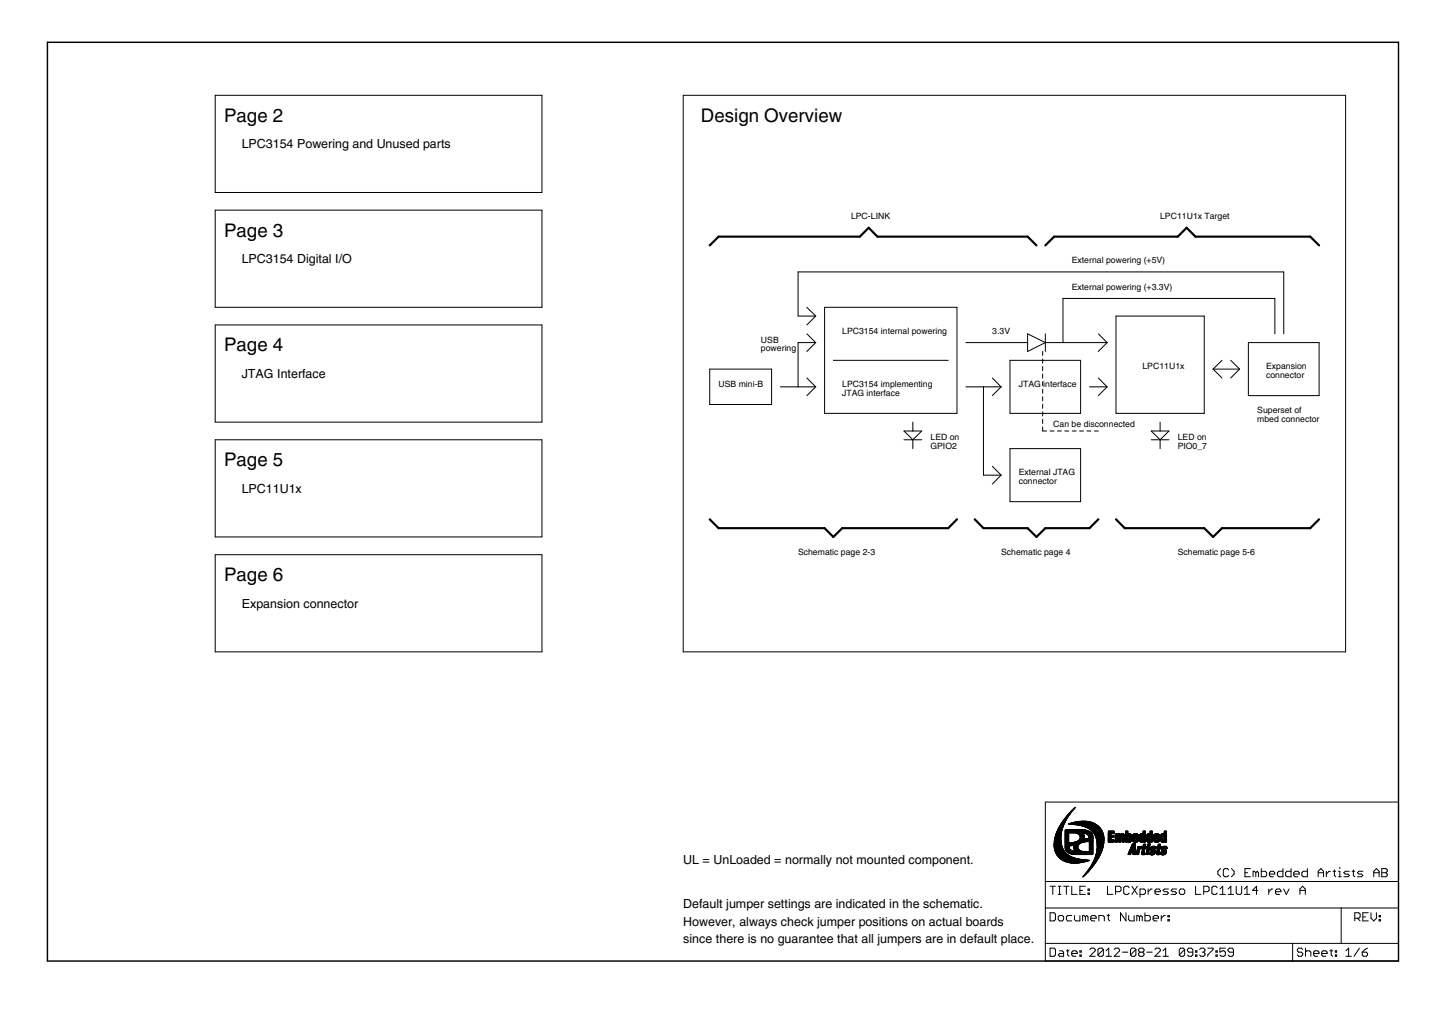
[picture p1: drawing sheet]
<svg xmlns="http://www.w3.org/2000/svg" width="297mm" height="210mm" viewBox="0 0 297 210" stroke-linecap="round" stroke-linejoin="round" font-family="sans-serif">
<defs><g id="words">
<g font-size="4.4">
<text x="46" y="25">Page 2</text>
<text x="143.9" y="25">Design Overview</text>
<text x="46" y="48.6">Page 3</text>
<text x="46" y="72.1">Page 4</text>
<text x="46" y="95.7">Page 5</text>
<text x="46" y="119.2">Page 6</text>
</g>
<g font-size="3">
<text x="49.6" y="30.4">LPC3154 Powering and Unused parts</text>
<text x="49.6" y="54">LPC3154 Digital I/O</text>
<text x="49.6" y="77.6">JTAG Interface</text>
<text x="49.6" y="101.1">LPC11U1x</text>
<text x="49.6" y="124.7">Expansion connector</text>
<text x="140.3" y="177.2">UL = UnLoaded = normally not mounted component.</text>
<text x="140.3" y="189.9">However, always check jumper positions on actual boards</text>
<text x="140.3" y="186.3">Default jumper settings are indicated in the schematic.</text>
<text x="140.3" y="193.6">since there is no guarantee that all jumpers are in default place.</text>
</g>
<g font-size="2.1">
<text x="174.7" y="44.9">LPC-LINK</text>
<text x="238.1" y="44.9">LPC11U1x Target</text>
<text x="220" y="54">External powering (+5V)</text>
<text x="220" y="59.4">External powering (+3.3V)</text>
<text x="156.2" y="70.3">USB</text>
<text x="172.9" y="68.5">LPC3154 internal powering</text>
<text x="203.7" y="68.5">3.3V</text>
<text x="156.2" y="72.1">powering</text>
<text x="234.5" y="75.7">LPC11U1x</text>
<text x="259.9" y="75.7">Expansion</text>
<text x="259.9" y="77.6">connector</text>
<text x="147.5" y="79.4">USB mini-B</text>
<text x="172.9" y="79.4">LPC3154 implementing</text>
<text x="172.9" y="81.2">JTAG interface</text>
<text x="209.1" y="79.4">JTAG interface</text>
<text x="216.2" y="87.5">Can be disconnected</text>
<text x="258.1" y="84.8">Superset of</text>
<text x="258.1" y="86.6">mbed connector</text>
<text x="191" y="90.2">LED on</text>
<text x="191" y="92.1">GPIO2</text>
<text x="241.8" y="90.2">LED on</text>
<text x="241.8" y="92.1">PIO0_7</text>
<text x="209.1" y="97.5">External JTAG</text>
<text x="209.1" y="99.3">connector</text>
<text x="163.8" y="113.8">Schematic page 2-3</text>
<text x="205.5" y="113.8">Schematic page 4</text>
<text x="241.8" y="113.8">Schematic page 5-6</text>
</g>
</g></defs>
<path d="M9.7 8.7v188.5zM9.7 8.7h277.4zM287.1 8.7v188.5zM9.7 197.2h277.4z" fill="#000" stroke="#000" stroke-width=".3"/>
<g fill="#000" stroke="#000" stroke-width=".21">
<path d="M44.2 19.6h67.1zM111.3 19.6v19.9zM140.3 19.6h135.9zM276.2 19.6v114.2zM44.2 19.6v19.9zM44.2 39.5h67.1zM44.2 43.1h67.1zM111.3 43.1v20zM163.8 55.8v9.1zM163.8 55.8h99.7zM44.2 43.1v20zM44.2 66.7h67.1z"/>
<path d="M44.2 63.1h67.1zM111.3 66.7v19.9zM145.7 75.7h12.7zM158.4 75.7v7.3zM160.2 79.4h3.6zM163.8 79.4h3.6zM163.8 70.3v9.1zM163.8 70.3h3.6zM163.8 64.9h3.6zM165.6 77.6l1.8 1.8zM165.6 81.2l1.8-1.8zM165.6 68.5l1.8 1.8z"/>
<path d="M165.6 72.1l1.8-1.8zM165.6 63.1l1.8 1.8zM165.6 66.7l1.8-1.8zM169.3 63.1v21.7zM171.1 73.9h23.5zM169.3 63.1h27.1zM198.3 70.3h12.6zM198.3 79.4h3.6zM201.9 79.4h3.6zM201.9 79.4v18.1zM203.7 77.6l1.8 1.8zM205.5 79.4l-1.8 1.8z"/>
<path d="M207.3 73.9h14.5zM210.9 68.5l3.7 1.8zM210.9 70.3v1.8zM210.9 68.5v1.8zM210.9 72.1l3.7-1.8zM214 72.1v.8zM214 73.7v.8zM214 75.2v.9zM214 76.8v.8zM214 78.3v.8zM214 79.9v.8zM214.6 70.3h12.7z"/>
<path d="M214.6 70.3v1.8zM214.6 68.5v1.8zM218.2 61.2h43.5zM218.2 61.2v9.1zM221.8 73.9v10.9zM223.6 79.4h3.7zM225.5 68.5l1.8 1.8zM227.3 70.3l-1.8 1.8zM225.5 77.6l1.8 1.8zM227.3 79.4l-1.8 1.8zM229.1 64.9v19.9zM229.1 64.9h18.1z"/>
<path d="M249 75.7h5.5zM249 75.7l1.8-1.8zM249 75.7l1.8 1.9zM252.6 73.9l1.9 1.8zM254.5 75.7l-1.9 1.9zM256.3 70.3h14.5zM261.7 61.2v7.3zM263.5 55.8v12.7zM270.8 70.3v10.9zM44.2 66.7v19.9zM44.2 90.2h67.1zM44.2 86.6h67.1z"/>
<path d="M111.3 90.2v20zM145.7 75.7v7.3zM145.7 83h12.7zM169.3 84.8h27.1zM185.6 88.4h1.8zM187.4 86.6v1.8zM187.4 88.4h1.8zM185.6 88.4l1.8 1.8zM185.6 90.2h1.8zM187.4 90.2h1.8zM187.4 90.2v1.9zM187.4 90.2l1.8-1.8z"/>
<path d="M196.4 63.1v21.7zM201.9 97.5h3.6zM203.7 95.7l1.8 1.8zM205.5 97.5l-1.8 1.8zM207.3 73.9v10.9zM207.3 92.1h14.5zM214 81.4v.8zM214 83v.8zM214 84.5v.8zM214 86v.9zM214 87.6v.8zM214 88.4h.8z"/>
<path d="M215.6 88.4h.8zM217.1 88.4h.8zM218.6 88.4h.8zM220.1 88.4h.8zM221.6 88.4h.8zM207.3 84.8h14.5zM221.8 92.1v10.8zM223.1 88.4h.8zM224.7 88.4h.8zM229.1 84.8h18.1zM236.3 88.4h1.8zM238.1 86.6v1.8z"/>
<path d="M238.1 88.4h1.9zM236.3 88.4l1.8 1.8zM236.3 90.2h1.8zM238.1 90.2h1.9zM238.1 90.2v1.9zM238.1 90.2l1.9-1.8zM247.2 64.9v19.9zM256.3 70.3v10.9zM256.3 81.2h14.5zM44.2 90.2v20zM44.2 113.8h67.1zM44.2 110.2h67.1z"/>
<path d="M111.3 113.8v20zM207.3 92.1v10.8zM207.3 102.9h14.5zM44.2 113.8v20zM44.2 133.8h67.1zM140.3 19.6v114.2zM140.3 133.8h135.9zM250 178.8v.5zM250 178.8l.5-.6zM250 179.3l.5 .6zM251.1 178.5v1.1zM251.1 179.6l.3 .3z"/>
<path d="M251.4 178.2l-.3 .3zM251.4 179.9h.5zM251.4 178.2h.5zM251.9 179.9l.3-.3zM251.9 178.2l.3 .3zM252.8 179.9l.5-.6zM253.3 178.8v.5zM252.8 178.2l.5 .6zM255.6 178.2v1.7zM255.6 179.9h1.1zM255.6 179.1h.5zM255.6 178.2h1.1z"/>
<path d="M257.2 178.8v1.1zM257.2 178.8h.3zM257.5 178.8l.3 .3zM257.8 179.1v.8zM258.1 178.8l-.3 .3zM258.1 178.8l.2 .3zM258.3 179.1v.8zM258.9 178.2v1.7zM258.9 179.9h.8zM259.7 179.9l.3-.3zM258.9 178.8h.8zM260 179.1v.5z"/>
<path d="M259.7 178.8l.3 .3zM260.6 179.1v.5zM260.9 178.8l-.3 .3zM260.6 179.6l.3 .3zM260.9 178.8h.5zM260.9 179.9h.5zM261.4 178.8l.3 .3zM261.7 179.1v.2zM260.6 179.3h1.1zM262.2 179.1v.5zM262.2 179.1l.3-.3zM262.2 179.6l.3 .3z"/>
<path d="M262.5 178.8h.9zM263.4 178.2v1.7zM262.5 179.9h.9zM263.9 179.1v.5zM264.2 178.8l-.3 .3zM263.9 179.6l.3 .3zM264.2 178.8h.8zM265 178.2v1.7zM264.2 179.9h.8zM265.6 179.1v.5zM265.9 178.8l-.3 .3zM265.6 179.6l.3 .3z"/>
<path d="M265.9 178.8h.5zM265.9 179.9h.5zM266.4 178.8l.3 .3zM266.7 179.1v.2zM265.6 179.3h1.1zM267.3 179.1v.5zM267.5 178.8l-.2 .3zM267.3 179.6l.2 .3zM267.5 178.8h.9zM268.4 178.2v1.7zM267.5 179.9h.9zM270.6 178.8v1.1z"/>
<path d="M270.6 178.8l.5-.6zM270.6 179.1h1.1zM271.1 178.2l.6 .6zM271.7 178.8v1.1zM272.3 178.8v1.1zM272.8 178.8l-.5 .5zM272.8 178.8h.3zM273.6 178.8h.6zM273.9 178.5v1.1zM273.9 179.6l.3 .3zM274.8 178.8h.2zM274.8 179.9h.5z"/>
<path d="M275 178.8v1.1zM275 177.9v.3zM275.9 179.9h.8zM275.9 179.1l.3-.3zM275.9 179.1l.3 .2zM276.2 178.8h.8zM276.7 179.9l.3-.3zM276.2 179.3h.5zM276.7 179.3l.3 .3zM277.5 178.8h.6zM277.8 178.5v1.1zM277.8 179.6l.3 .3z"/>
<path d="M278.7 179.9h.8zM278.9 178.8l-.2 .3zM278.7 179.1l.2 .2zM278.9 178.8h.9zM279.5 179.9l.3-.3zM278.9 179.3h.6zM279.5 179.3l.3 .3zM282 178.8v1.1zM282 178.8l.6-.6zM282 179.1h1.1zM282.6 178.2l.5 .6zM283.1 178.8v1.1z"/>
<path d="M283.7 178.2v1.7zM283.7 178.2h.8zM283.7 179.1h.8zM284.5 178.2l.3 .3zM284.5 179.1l.3 .2zM283.7 179.9h.8zM284.8 178.5v.3zM284.8 178.8l-.3 .3zM284.8 179.3v.3zM284.8 179.6l-.3 .3zM214.6 164.6h72.5zM287.1 164.6v16.3z"/>
<path d="M214.6 197.2h50.7zM214.6 193.6v3.6zM214.6 193.6h50.7zM214.6 186.3v7.3zM214.6 180.9v5.4zM214.6 180.9h72.5zM214.6 164.6v16.3zM215.6 194.5v1.7zM215.6 196.2h.8zM215.6 181.8h1.1zM215.6 187.3v1.7zM215.6 189h.8z"/>
<path d="M216.1 181.8v1.7zM216.4 196.2l.3-.3zM215.6 194.5h.8zM216.4 189l.3-.3zM215.6 187.3h.8zM216.7 194.8v1.1zM216.4 194.5l.3 .3zM216.7 187.6v1.1zM216.4 187.3l.3 .3zM217.5 195.6l-.3 .3zM217.2 183.5h.6zM217.2 181.8h.6z"/>
<path d="M217.2 188.1v.6zM217.2 188.7l.3 .3zM217.5 195.1h.6zM217.2 195.9l.3 .3zM217.5 195.6h.8zM217.5 181.8v1.7zM217.5 189h.6zM217.5 187.9l-.3 .2zM218.1 195.1l.2 .3zM218.1 189l.2-.3zM217.5 187.9h.6zM218.3 195.4v.8z"/>
<path d="M217.5 196.2h.8zM218.3 181.8h1.2zM218.3 188.1v.6zM218.1 187.9l.2 .2zM218.9 195.1h.6zM218.9 181.8v1.7zM218.9 188.1v.6zM218.9 188.7l.3 .3zM219.2 194.8v1.1zM219.2 195.9l.3 .3zM219.2 187.9l-.3 .2zM219.2 189h.8z"/>
<path d="M220 195.4v.5zM220 195.4l.3-.3zM220 181.8v1.7zM220 183.5h1.1zM219.2 187.9h.8zM220 195.9l.3 .3zM220.3 195.1h.6zM220.6 187.9v.8zM220.6 188.7l.3 .3zM220.3 196.2h.6zM220.9 195.1l.2 .3zM220.9 189h.8z"/>
<path d="M221.1 195.4v.2zM220 195.6h1.1zM221.7 195.1h.3zM221.7 195.1v.3zM221.7 195.9h.3zM221.7 195.9v.3zM221.7 181.8v1.7zM221.7 183.5h1.1zM221.7 182.7h.5zM221.7 187.9v1.1zM222 195.1v.3zM221.7 195.4h.3z"/>
<path d="M222 195.9v.3zM221.7 196.2h.3zM222.2 187.9v1.1zM222.2 187.9h.3zM222.5 187.9l.3 .2zM221.7 181.8h1.1zM222.8 188.1v.9zM222.8 188.1l.3-.2zM223.1 187.9l.3 .2zM223.4 182.4h.2zM223.4 182.4v.3zM223.4 183.2h.2z"/>
<path d="M223.4 183.2v.3zM223.4 188.1v.9zM223.6 182.4v.3zM223.4 182.7h.2zM223.6 183.2v.3zM223.4 183.5h.2zM223.7 196.2l1.1-1.1zM223.9 188.1v.6zM223.9 188.1l.3-.2zM224 194.5l-.3 .3zM223.9 188.7l.3 .3zM224.2 187.9h.5z"/>
<path d="M224 194.5h.6zM224.2 189h.5zM224.7 187.9l.3 .2zM223.7 196.2h1.1zM224.8 194.8v.3zM224.6 194.5l.2 .3zM225 188.1v.3zM223.9 188.4h1.1zM225.4 194.8v1.1zM225.4 194.8l.3-.3zM225.4 195.9l1.1-1.1zM225.6 187.9v1.1z"/>
<path d="M225.6 187.9h.8zM225.7 194.5h.5zM225.4 195.9l.3 .3zM226.2 194.5l.3 .3zM225.7 196.2h.5zM226.4 187.9l.3 .2zM226.5 194.8v1.1zM226.5 195.9l-.3 .3zM226.7 188.1v.9zM227.6 194.5l-.5 .6zM227.1 196.2h1.1zM227.2 187.9h.6z"/>
<path d="M227.4 181.8v1.7zM227.4 183.5h1.1zM227.5 187.6v1.1zM227.5 188.7l.3 .3zM227.6 194.5v1.7zM229.8 195.1l-1.1 1.1zM229 194.5l-.3 .3zM229 181.8v1.7zM229 181.8h.8zM229 194.5h.6zM228.7 196.2h1.1zM229.8 194.8v.3z"/>
<path d="M229.6 194.5l.2 .3zM229.8 181.8l.3 .3zM229 183h.8zM230 187.3v1.7zM230 187.3l1.1 1.7zM230.1 182.1v.6zM230.1 182.7l-.3 .3zM230.4 195.4h1.1zM230.7 182.1v1.1zM230.7 183.2l.2 .3zM230.9 181.8l-.2 .3zM230.9 183.5h.6z"/>
<path d="M231.1 187.3v1.7zM230.9 181.8h.6zM231.5 183.5l.3-.3zM231.7 187.9v.8zM231.7 188.7l.3 .3zM231.5 181.8l.3 .3zM232 189h.8zM232.1 194.8v1.1zM232.1 194.8l.2-.3zM233.2 194.8l-1.1 1.1zM232.3 194.5h.6zM232.1 195.9l.2 .3z"/>
<path d="M232.3 181.8l1.2 1.7zM232.8 187.9v1.1zM232.9 194.5l.3 .3zM232.3 196.2h.6zM233.2 194.8v1.1zM233.2 195.9l-.3 .3zM233.4 187.9v1.1zM233.4 187.9h.2zM233.5 181.8l-1.2 1.7zM233.6 187.9l.3 .2zM233.7 194.8l.3-.3zM233.7 195.6v.3z"/>
<path d="M233.7 195.6l.3-.2zM233.7 194.8v.3zM233.9 188.1v.9zM233.9 188.1l.3-.2zM234 194.5h.6zM233.7 195.9l.3 .3zM233.7 195.1l.3 .3zM234 195.4h.6zM234 182.4v1.7zM234 182.4h.8zM234.2 187.9l.3 .2zM234.5 188.1v.9z"/>
<path d="M234.6 194.5l.2 .3zM234.6 195.4l.2 .2zM234 196.2h.6zM234.8 194.8v.3zM234.8 195.1l-.2 .3zM234.8 195.6v.3zM234.8 195.9l-.2 .3zM234.8 182.4l.3 .3zM234 183.5h.8zM235 187.3v1.7zM235 189h.9zM235.1 182.7v.5z"/>
<path d="M234.8 183.5l.3-.3zM235.4 195.4h1.1zM235.7 182.4v1.1zM235.7 183l.5-.6zM235.9 189l.2-.3zM235 187.9h.9zM236.1 188.1v.6zM235.9 187.9l.2 .2zM236.2 182.4h.3zM236.7 188.1v.6zM237 187.9l-.3 .2zM236.7 188.7l.3 .3z"/>
<path d="M237 187.9h.5zM237.1 196.2l1.1-1.1zM237.1 182.7v.5zM237.1 182.7l.3-.3zM237.3 194.5l-.2 .3zM237.1 183.2l.3 .3zM237.4 182.4h.5zM237 189h.5zM237.5 187.9l.3 .2zM237.8 188.1v.3zM236.7 188.4h1.1zM237.3 194.5h.6z"/>
<path d="M237.4 183.5h.5zM237.9 182.4l.3 .3zM237.1 196.2h1.1zM238.2 194.8v.3zM237.9 194.5l.3 .3zM238.2 182.7v.3zM237.1 183h1.1zM238.4 187.9v1.1zM238.4 188.4l.5-.5zM238.7 195.1l.6-.6zM238.7 196.2h1.2zM238.7 183.5h.9z"/>
<path d="M238.7 182.7l.3-.3zM238.9 187.9h.3zM238.7 182.7l.3 .3zM239 182.4h.9zM239.3 194.5v1.7zM239.6 183.5l.3-.3zM239 183h.6zM239.8 187.9h.2zM239.8 187.9v.2zM239.8 188.7h.2zM239.8 188.7v.3zM239.6 183l.3 .2z"/>
<path d="M240 187.9v.2zM239.8 188.1h.2zM240 188.7v.3zM239.8 189h.2zM240.4 183.5h.9zM240.4 182.7l.3-.3zM240.4 182.7l.3 .3zM240.7 182.4h.8zM241.3 183.5l.2-.3zM240.7 183h.6zM241.3 183l.2 .2zM242.1 194.8v1.1z"/>
<path d="M242.4 194.5l-.3 .3zM243.2 194.8l-1.1 1.1zM242.1 182.7v.5zM242.1 183.2l.3 .3zM242.4 194.5h.5zM242.1 195.9l.3 .3zM242.4 183.5h.5zM242.4 182.4l-.3 .3zM242.9 194.5l.3 .3zM242.4 196.2h.5zM242.9 183.5l.3-.3zM242.4 182.4h.5z"/>
<path d="M243.2 194.8v1.1zM243.2 195.9l-.3 .3zM243.2 182.7v.5zM242.9 182.4l.3 .3zM243.8 195.9l.2 .3zM243.8 194.8v.3zM243.8 195.1l.2 .3zM244 196.2h.6zM244 194.5l-.2 .3zM244 195.4h.9zM244.6 196.2l.3-.3zM244 194.5h.6z"/>
<path d="M244.9 194.8v1.1zM244.6 194.5l.3 .3zM245.4 195.1h.3zM245.4 195.1v.3zM245.4 195.9h.3zM245.4 195.9v.3zM245.4 181.8v1.7zM245.4 183.5h1.1zM245.7 195.1v.3zM245.4 195.4h.3zM245.7 195.9v.3zM245.4 196.2h.3z"/>
<path d="M246.3 194.8l.2-.3zM246.5 194.5h.6zM246.3 195.9l.2 .3zM247.1 194.5l.3 .3zM246.8 195.4h.3zM247.1 195.4l.3 .2zM246.5 196.2h.6zM247.1 181.8v1.7zM247.1 181.8h.8zM247.4 194.8v.3zM247.4 195.1l-.3 .3zM247.4 195.6v.3z"/>
<path d="M247.4 195.9l-.3 .3zM247.9 194.5h1.1zM247.9 195.9v.3zM247.9 181.8l.3 .3zM247.1 183h.8zM248.2 182.1v.6zM248.2 182.7l-.3 .3zM248.8 182.1v1.1zM248.8 183.2l.2 .3zM249 194.5v.3zM249 194.8l-1.1 1.1zM249 181.8l-.2 .3z"/>
<path d="M249 183.5h.6zM249.6 195.1h.3zM249.6 195.1v.3zM249.6 195.9h.3zM249.6 195.9v.3zM249 181.8h.6zM249.6 183.5l.3-.3zM249.9 195.1v.3zM249.6 195.4h.3zM249.9 195.9v.3zM249.6 196.2h.3zM249.6 181.8l.3 .3z"/>
<path d="M250.4 194.5v.9zM250.4 195.4l.6-.3zM250.4 182.4l.6-.6zM250.4 183.5h1.1zM250.4 195.9l.3 .3zM251 195.1h.2zM251 181.8v1.7zM251.2 195.1l.3 .3zM250.7 196.2h.5zM250.4 194.5h1.1zM251.5 195.4v.5zM251.2 196.2l.3-.3z"/>
<path d="M252.1 195.9l.3 .3zM252.1 194.8v.3zM252.1 195.1l.3 .3zM252.1 182.4l.6-.6zM252.1 183.5h1.1zM252.4 196.2h.5zM252.4 194.5l-.3 .3zM252.4 195.4h.8zM252.7 181.8v1.7zM252.9 196.2l.3-.3zM252.4 194.5h.5zM253.2 194.8v1.1z"/>
<path d="M252.9 194.5l.3 .3zM253.8 181.8v1.4zM253.8 183.2l.2 .3zM254 183.5h.6zM254.6 183.5l.3-.3zM254.9 181.8v1.4zM256 181.8l-.6 .6zM255.4 183.5h1.2zM256 181.8v1.7zM257.1 182.7h1.1zM257.9 181.8v1.7zM257.9 181.8l-.8 .9z"/>
<path d="M260.5 182.4v1.1zM260.5 183l.5-.6zM261 182.4h.3zM261.8 182.7v.5zM261.8 182.7l.3-.3zM261.8 183.2l.3 .3zM262.1 182.4h.6zM262.1 183.5h.6zM262.7 182.4l.3 .3zM263 182.7v.3zM261.8 183h1.2zM263.5 182.4l.6 1.1z"/>
<path d="M264.6 182.4l-.5 1.1zM265.3 193.6v3.6zM265.3 193.6h10zM265.3 197.2h21.8zM266.3 194.8v.3zM266.3 195.1l.3 .3zM266.6 194.5l-.3 .3zM266.6 195.4h.5zM266.3 195.9l.3 .3zM266.8 182.4v1.1zM267.4 181.8l-.6 .6zM266.8 182.7h1.1z"/>
<path d="M266.6 194.5h.5zM267.1 195.4l.3 .2zM266.6 196.2h.5zM267.4 181.8l.5 .6zM267.1 194.5l.3 .3zM267.4 195.6v.3zM267.4 195.9l-.3 .3zM267.9 182.4v1.1zM268 194.5v1.7zM268 195.4l.3-.3zM268.3 195.1h.5zM268.8 195.1l.3 .3z"/>
<path d="M269.1 195.4v.8zM269.7 195.4v.5zM269.7 195.4l.2-.3zM269.7 195.9l.2 .3zM269.9 195.1h.6zM269.9 196.2h.6zM270.5 195.1l.3 .3zM270.8 195.4v.2zM269.7 195.6h1.1zM271.3 195.4v.5zM271.3 195.4l.3-.3zM271.3 195.9l.3 .3z"/>
<path d="M271.6 195.1h.6zM271.6 196.2h.6zM272.2 195.1l.2 .3zM272.4 195.4v.2zM271.3 195.6h1.1zM273 195.1h.6zM273.3 194.8v1.1zM273.3 195.9l.3 .3zM274.1 195.1h.3zM274.1 195.1v.3zM274.1 195.9h.3zM274.1 195.9v.3z"/>
<path d="M274.4 195.1v.3zM274.1 195.4h.3zM274.4 195.9v.3zM274.1 196.2h.3zM275.3 186.3v7.3zM214.6 186.3h60.7zM275.3 193.6h11.8zM276.3 195.1l.5-.6zM276.3 196.2h1.1zM276.8 194.5v1.7zM279.1 194.5l-1.1 1.7zM278.1 187.3v1.7z"/>
<path d="M278.1 187.3h.8zM278.7 188.4l.5 .6zM278.9 187.3l.3 .3zM278.1 188.4h.8zM279.2 187.6v.5zM279.2 188.1l-.3 .3zM279.6 195.4v.5zM279.6 195.9l.3 .3zM279.8 187.3v1.7zM279.8 189h1.1zM279.8 188.1h.5zM279.9 196.2h.6z"/>
<path d="M280.2 194.8l-.6 .6zM280.5 196.2l.2-.3zM279.6 195.4h.9zM280.2 194.8l.5-.3zM280.7 195.6v.3zM280.5 195.4l.2 .2zM279.8 187.3h1.1zM281.4 187.3v1.1zM281.4 188.4l.6 .6zM282 189l.6-.6zM282.6 187.3v1.1zM283.1 187.9h.3z"/>
<path d="M283.1 187.9v.2zM283.1 188.7h.3zM283.1 188.7v.3zM283.4 187.9v.2zM283.1 188.1h.3zM283.4 188.7v.3zM283.1 189h.3zM275.3 186.3h11.8zM287.1 186.3v7.3zM287.1 193.6v3.6zM287.1 180.9v5.4z"/>
</g>
<g fill="#000" stroke="#000" stroke-width=".21">
<path d="M216.4 173.6l1.6 .1zM216.4 173.6h1.6zM216.4 173.5l1.6 .1zM216.4 173.5h1.6zM216.4 173.5h1.5zM216.4 173.4l1.5 .1zM216.4 173.4h1.5zM216.4 173.3l1.5 .1zM216.4 173.3h1.5zM216.4 173.2l1.5 .1zM216.4 173.2h1.5zM216.4 173.1l1.5 .1z"/>
<path d="M216.4 173.1h1.5zM216.4 173l1.5 .1zM216.4 173h1.5zM216.4 174h1.7zM216.4 173.9l1.7 .1zM216.4 173.8l1.7 .1zM216.4 173.8h1.7zM216.4 173.7l1.6 .1zM216.4 173.7h1.6zM216.4 172.7h1.4zM216.4 172.6l1.4 .1zM216.4 172.6h1.4z"/>
<path d="M216.4 173.9h1.7zM216.4 173h1.4zM216.4 172.9l1.4 .1zM216.4 172.9h1.4zM216.4 172.8l1.4 .1zM216.4 172.8h1.4zM216.4 172.7l1.4 .1zM216.5 174.1l1.7 .1zM216.5 174.1h1.6zM216.5 174l1.6 .1zM216.5 172.6h1.3zM216.5 172.5l1.3 .1z"/>
<path d="M216.5 172.5h1.3zM216.5 172.4l1.3 .1zM216.5 172.4h1.3zM216.5 172.3l1.3 .1zM216.5 174.3l1.8 .1zM216.5 172.3h1.3zM216.5 172.2l1.3 .1zM216.5 172.2h1.3zM216.5 172.1l1.3 .1zM216.5 174.3h1.8zM216.5 174.2l1.7 .1zM216.5 174.2h1.7z"/>
<path d="M216.5 174.4l1.9 .1zM216.5 174.4h1.8zM216.5 172.1h1.3zM216.5 172l1.3 .1zM216.5 172h1.3zM216.6 174.6h1.9zM216.6 174.5l1.8 .1zM216.6 174.5h1.8zM216.6 171.9l1.2 .1zM216.6 171.9h1.2zM216.6 171.8l1.2 .1zM216.6 174.6l1.9 .1z"/>
<path d="M216.6 171.8h1.2zM216.6 171.7l1.2 .1zM216.6 171.7h1.2zM216.6 174.7h1.9zM216.6 174.8h2zM216.6 174.7l1.9 .1zM216.6 171.6l1.2 .1zM216.6 171.6h1.2zM216.6 171.5l1.2 .1zM216.7 174.8l1.9 .1zM216.7 174.8h1.9zM216.7 171.5h1.1z"/>
<path d="M216.7 171.4l1.1 .1zM216.7 171.4h1.1zM216.7 171.3l1.1 .1zM216.7 174.9l2 .1zM216.7 174.9h2zM216.7 175l2.1 .1zM216.7 171.3h1.1zM216.7 171.2l1.1 .1zM216.7 175h2.1zM216.8 175.1h2.1zM216.8 175l2 .1zM216.8 171.2h1z"/>
<path d="M216.8 171.1l1 .1zM216.8 175.2h2.2zM216.8 175.1l2.1 .1zM216.8 171.1h1.1zM216.8 171l1.1 .1zM216.8 171h1.1zM216.9 171h1zM216.9 170.9l1 .1zM216.9 170.9h1zM216.9 170.8l1 .1zM216.9 175.3h2.2zM216.9 175.2l2.2 .1z"/>
<path d="M216.9 175.3l2.3 .1zM216.9 170.8h1zM216.9 170.7l1 .1zM217 175.4h2.2zM217 170.7h.9zM217 170.6l.9 .1zM217 175.5h2.4zM217 175.4l2.3 .1zM217 170.6h.9zM217 170.5l.9 .1zM217 170.5h1zM217.1 175.6h2.4z"/>
<path d="M217.1 175.5l2.4 .1zM217.1 170.4l.9 .1zM217.1 170.4h.9zM217.1 170.3l.9 .1zM217.1 175.6h2.5zM217.1 170.3h.9zM217.1 170.2l.9 .1zM217.1 175.6l2.5 .1zM217.2 175.7h2.5zM217.2 170.2h.9zM217.2 175.7h2.6zM217.2 170.1l.9 .1z"/>
<path d="M217.2 170.1h.9zM217.2 175.7l2.7 .1zM217.2 170l.9 .1zM217.3 175.8h2.6zM217.3 175.8l2.7 .1zM217.3 170h.8zM217.3 169.9l.8 .1zM217.3 175.9h2.8zM217.3 169.9h.8zM217.3 175.9h2.9zM217.4 169.8l.8 .1zM217.4 169.8h.8z"/>
<path d="M217.4 175.9l2.9 .1zM217.4 169.8h.7zM217.4 169.7l.8 .1zM217.4 176h3zM217.4 169.7h.8zM217.5 176h3zM217.5 169.7h.7zM217.5 169.6l.7 .1zM217.5 176l3.1 .1zM217.5 169.6h.7zM217.5 169.5l.7 .1zM217.5 169.5h.7z"/>
<path d="M217.6 176.1h3.1zM217.6 169.4l.7 .1zM217.6 176.1h3.3zM217.6 169.4h.7zM217.6 176.1l3.4 .1zM217.7 169.3l.6 .1zM217.7 169.3h.6zM217.7 176.2h3.4zM217.7 169.2l.7 .1zM217.7 176.2l3.6 .1zM217.7 169.2h.7zM217.8 169.1l.6 .1z"/>
<path d="M217.8 169.1h.6zM217.8 176.3h3.7zM217.8 176.3h3.9zM217.8 169l.7 .1zM217.8 169h.7zM217.8 176.3l4.2 .1zM217.9 168.9l.6 .1zM217.9 168.9h.6zM217.9 176.4h4.3zM217.9 168.8l.6 .1zM218 176.4h4.5zM218 168.8l.6 .1z"/>
<path d="M218 168.8h.6zM218 168.7l.6 .1zM218 176.4l4.9 .1zM218 168.7h.6zM218.1 168.6l.5 .1zM218.1 176.5h5.2zM218.1 168.6h.6zM218.1 176.5l5.6 .1zM218.1 168.5l.6 .1zM218.2 168.5h.5zM218.2 176.5l5.4 .1zM218.2 168.4l.5 .1z"/>
<path d="M218.3 168.4h.5zM218.3 168.3l.5 .1zM218.3 176.6h5.2zM218.3 168.3h.5zM218.4 176.6l5 .1zM218.4 168.2l.4 .1zM218.4 168.2l.5 .1zM218.4 168.2h.5zM218.4 176.7h4.9zM218.4 168.1l.5 .1zM218.5 168.1h.4zM218.5 176.7h4.7z"/>
<path d="M218.5 168l.5 .1zM218.5 168h.5zM218.6 176.7l4.4 .1zM218.6 168h.4zM218.6 167.9l.5 .1zM218.6 167.9h.5zM218.7 174l.8 .1zM218.7 174h.8zM218.7 173.9l.8 .1zM218.7 173.9h.8zM218.7 173.8l.8 .1zM218.7 173.8h.8z"/>
<path d="M218.7 173.7l.8 .1zM218.7 173.7h.8zM218.7 173.6l.8 .1zM218.7 173.6h.8zM218.7 173.5l.9 .1zM218.7 173.5h1.2zM218.7 173.5h1.5zM218.7 173.4l1.7 .1zM218.7 173.3l2.7 .1zM218.7 173.3h2.7zM218.7 173.2l2.8 .1zM218.7 173.2h2.8z"/>
<path d="M218.7 173.2h2.9zM218.7 173.1h3zM218.7 173l3.1 .1zM218.7 173h3.1zM218.7 173h3.2zM218.7 172.9l3.3 .1zM218.7 172.9h.7zM218.7 172.8l.7 .1zM218.7 172.8h.7zM218.7 172.7l.7 .1zM218.7 172.7h.7zM218.7 172.6l.7 .1z"/>
<path d="M218.7 172.6h.7zM218.7 172.5l.7 .1zM218.7 172.5h.7zM218.7 172.4l.7 .1zM218.7 172.4h.7zM218.7 172.3l.7 .1zM218.7 172.3h.7zM218.7 172.2l.7 .1zM218.7 172.2h.7zM218.7 172.1l.7 .1zM218.7 172.1h.7zM218.7 172l.7 .1z"/>
<path d="M218.7 172h.7zM218.7 171.9l.7 .1zM218.7 171.9h.7zM218.7 171.8l.7 .1zM218.7 171.8h.7zM218.7 171.7l.7 .1zM218.7 171.7h.7zM218.7 171.6l.7 .1zM218.7 171.6h.7zM218.7 171.5l.7 .1zM218.7 171.5h.7zM218.7 171.4l.7 .1z"/>
<path d="M218.7 171.4h.7zM218.7 171.3l.7 .1zM218.7 171.3h.7zM218.7 171.2l.7 .1zM218.7 171.2h.7zM218.7 171.1l.7 .1zM218.7 171.1h.7zM218.7 171l.7 .1zM218.7 171h.7zM218.7 170.9l.7 .1zM218.7 170.9h.7zM218.7 170.8l5.3 .1z"/>
<path d="M218.7 170.8h5.2zM218.7 170.7h5.1zM218.7 170.6l5 .1zM218.7 170.6h5zM218.7 170.5l4.9 .1zM218.7 170.5h4.8zM218.7 170.4l4.6 .1zM218.7 170.3l4.3 .1zM218.7 174.1l.9 .1zM218.7 174.1h.9zM218.7 173.4h2.7zM218.7 173.1l2.9 .1z"/>
<path d="M218.7 173.1h2.9zM218.7 170.7l5.2 .1zM218.7 170.7l5.1 .1zM218.7 170.6h4.9zM218.7 170.5h4.7zM218.7 170.4h4.5zM218.7 170.3h4.2zM218.7 167.8l.4 .1zM218.7 176.8h4.2zM218.7 174.3h1zM218.7 174.2l.9 .1zM218.7 174.2h.9z"/>
<path d="M218.7 174.3l1.1 .1zM218.7 167.8h.4zM218.7 167.7l.5 .1zM218.8 174.4h1.1zM218.8 174.4h1zM218.8 167.7h.4zM218.8 174.4l1.1 .1zM218.8 170.3h3.8zM218.8 176.8h4zM218.8 174.5h1.2zM218.8 174.5l1.4 .1zM218.8 174.5l1.2 .1z"/>
<path d="M218.8 167.6l.4 .1zM218.9 174.6h1.4zM218.9 167.6h.3zM218.9 176.8l3.7 .1zM218.9 167.6h.4zM218.9 174.6l1.5 .1zM218.9 174.6l1.7 .1zM218.9 167.5l.4 .1zM218.9 174.7h3.9zM218.9 167.5h.4zM219 167.4l.4 .1zM219 174.7l5.4 .1z"/>
<path d="M219 174.8h5.3zM219 167.4h.4zM219 176.9h3.5zM219.1 167.4h.3zM219.1 167.3l.3 .1zM219.1 167.3h.4zM219.1 174.8h5.2zM219.1 170.2l3.2 .1zM219.1 176.9l3.2 .1zM219.1 174.8l5.2 .1zM219.2 167.2l.3 .1zM219.2 174.9h5.1z"/>
<path d="M219.2 167.2h.3zM219.2 167.1l.4 .1zM219.2 174.9h5.2zM219.3 176.9l2.8 .1zM219.3 174.9l5 .1zM219.3 167.1h.3zM219.3 169l5.5 .1zM219.3 167l.3 .1zM219.4 175h4.9zM219.4 167h.2zM219.4 167h.3zM219.4 169h5.3z"/>
<path d="M219.4 166.9l.3 .1zM219.4 177h2.5zM219.4 175l4.9 .1zM219.4 169.1h5.5zM219.5 170.9h4.5zM219.5 166.9h.2zM219.5 175l4.9 .1zM219.5 166.9h.3zM219.5 166.8l.3 .1zM219.5 169h5.2zM219.5 166.8h.3zM219.6 175.1h4.7z"/>
<path d="M219.6 166.8h.2zM219.6 177l2.1 .1zM219.6 166.7l.3 .1zM219.6 166.7h.3zM219.7 166.6l.2 .1zM219.7 175.1l4.6 .1zM219.7 168.9l4.9 .1zM219.7 166.6h.3zM219.8 166.6h.2zM219.8 175.2h4.5zM219.8 168.9h4.7zM219.8 166.5l.2 .1z"/>
<path d="M219.8 166.5h.2zM219.8 166.5h.3zM219.9 177l1.4 .1zM219.9 166.4l.2 .1zM219.9 175.2h4.4zM219.9 168.8l4.6 .1zM219.9 166.4h.2zM219.9 172.9h2.2zM219.9 169.1h5zM219.9 166.3l.2 .1zM220 166.3h.2zM220 168.8l4.3 .1z"/>
<path d="M220 166.2l.3 .1zM220.1 175.2l4.2 .1zM220.1 166.2h.1zM220.1 166.2h.2zM220.2 166.1l.1 .1zM220.2 168.8h4.1zM220.2 166.1h.2zM220.2 177.1h.7zM220.3 175.3h4zM220.3 172.8l1.9 .1zM220.3 166.1h.1zM220.3 166l.1 .1z"/>
<path d="M220.3 168.7l3.9 .1zM220.3 166h.2zM220.3 169.1l4.7 .1zM220.3 165.9l.2 .1zM220.4 173.8l.8 .1zM220.4 173.8h.8zM220.4 165.9l.1 .1zM220.4 174.1h.9zM220.4 174l.9 .1zM220.4 174h.9zM220.4 173.9l.9 .1zM220.4 173.9h.9z"/>
<path d="M220.4 173.7l.9 .1zM220.4 173.7h.9zM220.4 173.6l.9 .1zM220.4 173.6h.9zM220.4 173.5l.9 .1zM220.4 173.5h.9zM220.4 165.9h.2zM220.5 174.2l.9 .1zM220.5 174.2h.9zM220.5 174.1l.9 .1zM220.5 173.5h.9zM220.5 173.4l.9 .1z"/>
<path d="M220.5 172.8h1.8zM220.5 168.7h3.6zM220.5 165.8l.1 .1zM220.5 165.8h.1zM220.5 175.3h3.6zM220.5 174.3l1 .1zM220.5 174.3h1zM220.5 174.3h.9zM220.5 174.4h1.1zM220.5 165.8h.2zM220.6 174.4l1 .1zM220.6 174.5l1.1 .1z"/>
<path d="M220.6 174.5h1.1zM220.6 172.8h1.9zM220.6 169.2h4.4zM220.6 168.7h3.4zM220.7 174.5l1.1 .1zM220.7 174.6h1.2zM220.7 174.6l1.4 .1zM220.7 174.6l1.3 .1zM220.7 172.7l2 .1zM220.8 170.9h3.3zM220.8 168.6l3 .1zM220.9 172.7h2z"/>
<path d="M220.9 169.2h4.2zM220.9 170.9l1.4 .1zM221 172.7h2.4zM221 168.6h2.7zM221 172.6l3.3 .1zM221 171h1.3zM221.1 172.6h3.2zM221.1 171h1.3zM221.2 169.2l3.9 .1zM221.2 172.6h3.2zM221.2 171l1.2 .1zM221.2 168.6h2.3z"/>
<path d="M221.3 172.5l3 .1zM221.3 171.1h1.1zM221.3 172.5h3zM221.3 171.1l1.1 .1zM221.4 172.4l2.9 .1zM221.4 171.1l1 .1zM221.4 169.3h3.8zM221.4 172.4h3zM221.4 171.2h1.1zM221.5 172.4h2.9zM221.5 171.2l1 .1zM221.5 168.5l1.8 .1z"/>
<path d="M221.5 172.3l2.8 .1zM221.6 172.3h2.7zM221.6 171.3h.9zM221.6 169.3l3.7 .1zM221.6 172.2l2.7 .1zM221.6 171.4h.9zM221.6 171.3l.9 .1zM221.6 172.2h2.7zM221.7 172.1h.8zM221.7 171.5h.8zM221.7 171.4l.8 .1zM221.7 172.1l2.6 .1z"/>
<path d="M221.7 172l.9 .1zM221.7 172h.9zM221.7 171.5l.9 .1zM221.7 171.5h.9zM221.7 171.9l.9 .1zM221.7 171.9h.9zM221.7 171.8l.9 .1zM221.7 171.8h.9zM221.7 171.7l.9 .1zM221.7 171.7h.9zM221.7 171.6l.9 .1zM221.7 171.6h.9z"/>
<path d="M221.7 169.4h3.6zM221.9 168.5h1.1zM221.9 169.4h3.5zM222.1 169.4l3.3 .1zM222.2 169.5h3.2zM222.3 169.5h3.2zM222.4 169.5l3.1 .1zM222.5 179.7h.1zM222.5 179.6l.1 .1zM222.5 170.9l1.6 .1zM222.5 179.6h.2zM222.6 179.6h.1z"/>
<path d="M222.6 169.6h3zM222.6 179.5l.1 .1zM222.7 179.5h.1zM222.7 179.4l.1 .1zM222.7 169.6l2.9 .1zM222.7 179.4l.2 .1zM222.7 171h1.4zM222.7 179.4h.2zM222.7 172.1h1.7zM222.8 179.3l.1 .1zM222.8 169.7h2.8zM222.8 171h1.3z"/>
<path d="M222.8 179.3h.2zM222.8 179.2l.2 .1zM222.9 179.2h.2zM222.9 169.7h2.8zM222.9 171l1.3 .1zM222.9 179.1l.3 .1zM222.9 169.7l2.8 .1zM223 179.1h.2zM223 179l.2 .1zM223 172.1h1.4zM223 179h.3zM223 171.1h1.2z"/>
<path d="M223.1 179h.2zM223.1 169.8h2.6zM223.1 178.9l.2 .1zM223.1 171.1l1.1 .1zM223.1 178.9h.3zM223.1 171.1l1.2 .1zM223.1 169.8h2.7zM223.2 178.8l.2 .1zM223.2 178.8h.2zM223.2 171.2h1zM223.2 169.8l2.6 .1zM223.2 178.8h.3z"/>
<path d="M223.2 178.7l.3 .1zM223.2 172l1.2 .1zM223.2 171.2l1.1 .1zM223.3 178.7h.3zM223.3 171.2l1 .1zM223.3 169.9h2.5zM223.3 178.6l.3 .1zM223.3 178.6h.3zM223.3 171.3l1 .1zM223.4 171.3h.9zM223.4 178.5l.3 .1zM223.4 171.4h.9z"/>
<path d="M223.4 178.5h.3zM223.4 169.9l2.5 .1zM223.4 178.4l.4 .1zM223.4 171.4l.9 .1zM223.5 171.5h.8zM223.5 170h2.4zM223.5 178.4h.3zM223.5 171.6h.9zM223.5 171.5l.9 .1zM223.5 171.5h.9zM223.5 178.3l.4 .1zM223.5 178.4h.4z"/>
<path d="M223.5 172.7h.9zM223.5 172h.9zM223.5 171.9l.9 .1zM223.5 171.7l.9 .1zM223.5 171.7h.9zM223.5 171.6l.9 .1zM223.5 170l2.4 .1zM223.5 178.3h.4zM223.5 171.9h.8zM223.5 171.8l.8 .1zM223.5 171.8h.8zM223.6 178.2l.3 .1z"/>
<path d="M223.6 178.2h.4zM223.6 172.7h.7zM223.6 170.1h2.4zM223.6 174.7h.7zM223.6 174.6l.7 .1zM223.6 174.6h.7zM223.6 174.5l.7 .1zM223.6 174.5h.7zM223.6 174.4l.7 .1zM223.6 174.4h.7zM223.6 174.3l.7 .1zM223.6 174.3h.7z"/>
<path d="M223.6 174.2l.7 .1zM223.6 174.2h.7zM223.6 174.1l.7 .1zM223.6 174.1h.7zM223.6 174l.7 .1zM223.6 174h.7zM223.6 173.9l.7 .1zM223.6 173.9h.7zM223.6 173.8l.7 .1zM223.6 173.8h.7zM223.6 173.7l.7 .1zM223.6 173.7h.7z"/>
<path d="M223.6 173.6l.7 .1zM223.6 173.6h.7zM223.6 173.5l.7 .1zM223.6 173.5h.7zM223.6 173.4l.7 .1zM223.6 173.4h.7zM223.6 173.3l.7 .1zM223.6 173.3h.7zM223.6 173.2l.7 .1zM223.6 173.2h.7zM223.6 173.1l.7 .1zM223.6 173.1h.7z"/>
<path d="M223.6 173l.7 .1zM223.6 173h.7zM223.6 172.9l.7 .1zM223.6 172.9h.7zM223.6 172.8l.7 .1zM223.6 172.8h.7zM223.6 172.7l.7 .1zM223.6 178.1l.4 .1zM223.7 178.1h.3zM223.7 178.1h.4zM223.7 170.1l2.3 .1zM223.7 178l.4 .1z"/>
<path d="M223.7 170.2h2.4zM223.8 178h.3zM223.8 177.9l.4 .1zM223.8 177.9h.4zM223.8 170.2h2.3zM223.8 170.2l2.3 .1zM223.9 177.8l.3 .1zM223.9 177.8h.4zM223.9 170.3h2.2zM223.9 177.7l.4 .1zM224 177.7h.3zM224 177.7h.4z"/>
<path d="M224 170.3h2.1zM224 177.6l.4 .1zM224 177.6h.5zM224 170.4h2.2zM224 170.3l2.2 .1zM224 177.5l.5 .1zM224 170.4l2.2 .1zM224.1 177.5l.4 .1zM224.1 177.5h.4zM224.1 177.4l.5 .1zM224.1 170.5h2.1zM224.1 177.4h.5z"/>
<path d="M224.1 177.3l.5 .1zM224.1 170.5h2.2zM224.2 177.3h.5zM224.2 170.5l2.1 .1zM224.2 177.2l.5 .1zM224.2 170.6h2.1zM224.2 177.2h.5zM224.3 177.1l.5 .1zM224.3 177.1h.5zM224.3 170.6l2 .1zM224.3 177l.6 .1zM224.3 170.7h2z"/>
<path d="M224.3 177h.6zM224.3 176.9l.6 .1zM224.3 170.7l2 .1zM224.4 176.9l.5 .1zM224.4 176.9h.6zM224.4 170.7l1.9 .1zM224.4 176.8l.6 .1zM224.4 176.8h.6zM224.4 170.8l2 .1zM224.4 170.8h1.9zM224.5 176.8h.5zM224.5 176.7l.6 .1z"/>
<path d="M224.5 170.9h1.9zM224.5 176.7h.6zM224.5 176.6l.6 .1zM224.5 176.6h.6zM224.5 171h1.9zM224.5 170.9l1.9 .1zM224.6 176.5l.6 .1zM224.6 171h1.9zM224.6 176.5h.6zM224.6 171.1h1.9zM224.6 171l1.9 .1zM224.6 176.4l.7 .1z"/>
<path d="M224.6 176.4h.7zM224.6 176.3l.7 .1zM224.6 171.1l1.9 .1zM224.7 176.3h.6zM224.7 176.3h.7zM224.7 176.2l.7 .1zM224.7 171.2h1.8zM224.7 171.1l1.8 .1zM224.7 171.2l1.8 .1zM224.7 176.2h.7zM224.7 176.1l.7 .1zM224.7 176.1h.7z"/>
<path d="M224.7 176.1h.8zM224.7 176l.8 .1zM224.7 171.3h1.8zM224.8 176h.7zM224.8 176h.8zM224.8 175.9l.8 .1zM224.8 171.4h1.7zM224.8 171.3l1.7 .1zM224.8 175.9h.8zM224.8 171.5h1.8zM224.8 171.4l1.8 .1zM224.8 171.4h1.8z"/>
<path d="M224.9 175.8l.7 .1zM224.9 175.8h.7zM224.9 175.7l.8 .1zM224.9 171.5l1.7 .1zM224.9 171.5h1.7zM224.9 175.7h.8zM224.9 175.6l.8 .1zM224.9 175.6h.8zM224.9 171.6l1.7 .1zM224.9 171.6h1.6zM224.9 175.5l.9 .1zM224.9 175.5h.9z"/>
<path d="M224.9 171.7l1.7 .1zM224.9 171.7h1.7zM225 175.5h.8zM225 175.4l.8 .1zM225 175.4h.8zM225 171.8l1.6 .1zM225 171.8h1.6zM225 171.7l1.6 .1zM225 175.3l.8 .1zM225 175.3h.9zM225 171.9l1.6 .1zM225 171.9h1.6z"/>
<path d="M225 175.2l.9 .1zM225 175.2h.9zM225 175.1l.9 .1zM225 175.1h1zM225 172l1.7 .1zM225 172h1.7zM225.1 172.2h1.5zM225.1 172.1l1.5 .1zM225.1 172.1h1.5zM225.1 175l.9 .1zM225.1 175h.9zM225.1 174.9l.9 .1z"/>
<path d="M225.1 174.9h1zM225.1 174.8l1 .1zM225.1 174.8h1zM225.1 174.7l1 .1zM225.1 172.4h1.5zM225.1 172.3l1.5 .1zM225.1 172.3h1.5zM225.1 172.2l1.5 .1zM225.1 174.7h1zM225.1 174.6l1.1 .1zM225.1 174.6h1.1zM225.1 174.5l1.1 .1z"/>
<path d="M225.1 172.6h1.5zM225.1 172.5l1.5 .1zM225.1 172.5h1.5zM225.1 172.4l1.5 .1zM225.2 174.3l1.1 .1zM225.2 174.3h1.1zM225.2 174.2l1.1 .1zM225.2 174.2h1.1zM225.2 174.5h1zM225.2 174.4l1.1 .1zM225.2 174.4h1.1zM225.2 172.8l1.4 .1z"/>
<path d="M225.2 172.8h1.4zM225.2 172.7l1.4 .1zM225.2 172.7h1.4zM225.2 172.6l1.4 .1zM225.2 174.1l1.1 .1zM225.2 174.1l1.2 .1zM225.2 174.1h1.2zM225.2 174l1.2 .1zM225.2 173.6h1.3zM225.2 173.5l1.3 .1zM225.2 173.5h1.3zM225.2 173.4l1.3 .1z"/>
<path d="M225.2 173.4h1.3zM225.2 173.3l1.3 .1zM225.2 173.3h1.3zM225.2 173.2l1.3 .1zM225.2 173.2h1.4zM225.2 173.1l1.4 .1zM225.2 173.1h1.4zM225.2 173l1.4 .1zM225.2 173h1.4zM225.2 172.9l1.4 .1zM225.2 172.9h1.4zM225.2 174h1.2z"/>
<path d="M225.2 173.9l1.2 .1zM225.2 173.9h1.2zM225.2 173.8l1.2 .1zM225.2 173.8h1.2zM225.2 173.7l1.3 .1zM225.2 173.7h1.3zM225.2 173.6l1.3 .1zM227.5 172.7l1.2 .1zM227.5 172.7h1.2zM227.5 172.6l1.2 .1zM227.5 172.6h1.2zM227.5 172.5l1.2 .1z"/>
<path d="M227.5 172.5h1.2zM227.5 172.4l1.2 .1zM227.5 172.4h1.2zM227.5 172.3l1.2 .1zM227.5 172.3h.5zM227.5 172.2l.5 .1zM227.5 172.2h.5zM227.5 172.1l.5 .1zM227.5 172.1h.5zM227.5 172l.5 .1zM227.5 172h.5zM227.5 171.9l.5 .1z"/>
<path d="M227.5 171.9h.5zM227.5 171.8l.5 .1zM227.5 171.4h.5zM227.5 171.3l.5 .1zM227.5 171.3h.5zM227.5 171.2l.5 .1zM227.5 171.2h.5zM227.5 171.1l.5 .1zM227.5 171.1h.5zM227.5 171l.5 .1zM227.5 171h.5zM227.5 171.8h1.2z"/>
<path d="M227.5 171.7l1.2 .1zM227.5 171.7h1.2zM227.5 171.6l1.2 .1zM227.5 171.6h1.2zM227.5 171.5l1.2 .1zM227.5 171.5h1.2zM227.5 171.4l1.2 .1zM227.5 171.4h1.2zM227.5 171h1.2zM227.5 170.9l1.2 .1zM227.5 170.9h1.2zM227.5 170.8l1.2 .1z"/>
<path d="M227.5 170.8h1.2zM227.5 170.7l1.2 .1zM227.5 170.7h1.2zM227.5 170.6l1.2 .1zM227.5 170.6h1.2zM227.5 170.5l1.2 .1zM228.9 171.4h1.9zM228.9 171.3l1.9 .1zM228.9 171.3h1.9zM228.9 171.2l1.9 .1zM229 172.7l.4 .1zM229 172.7h.4z"/>
<path d="M229 172.6l.4 .1zM229 172.6h.4zM229 172.5l.4 .1zM229 172.5h.4zM229 172.4l.4 .1zM229 172.4h.4zM229 172.3l.4 .1zM229 172.3h.4zM229 172.2l.4 .1zM229 172.2h.4zM229 172.1l.4 .1zM229 172.1h.4z"/>
<path d="M229 172l.4 .1zM229 172h.4zM229 171.9l.4 .1zM229 171.9h.4zM229 171.8l.4 .1zM229 171.8h.4zM229 171.7l.4 .1zM229 171.7h.4zM229 171.6l.4 .1zM229 171.6h.4zM229 171.5l.4 .1zM229 171.5h.4z"/>
<path d="M229 171.4l.5 .1zM229 171.2l.4 .1zM229 171.2h.4zM229 171.1l.4 .1zM229.4 171.2l.7 .1zM229.5 171.2h.5zM229.5 171.1l.5 .1zM229.6 171.1l.3 .1zM229.6 171.4l.6 .1zM229.6 171.5h.5zM229.6 171.1h.3zM229.6 172.7l.5 .1z"/>
<path d="M229.6 172.7h.5zM229.6 172.6l.5 .1zM229.6 172.6h.5zM229.6 172.5l.5 .1zM229.6 172.5h.5zM229.6 172.4l.5 .1zM229.6 172.4h.5zM229.6 172.3l.5 .1zM229.6 172.3h.5zM229.6 172.2l.5 .1zM229.6 172.2h.5zM229.6 172.1l.5 .1z"/>
<path d="M229.6 172.1h.5zM229.6 172l.5 .1zM229.6 172h.5zM229.6 171.9l.5 .1zM229.6 171.9h.5zM229.6 171.8l.5 .1zM229.6 171.8h.5zM229.6 171.7l.5 .1zM229.6 171.7h.5zM229.6 171.6l.5 .1zM229.6 171.6h.5zM229.6 171.5l.5 .1z"/>
<path d="M230.1 171.2l.7 .1zM230.1 171.2h.6zM230.1 171.1l.6 .1zM230.2 171.1l.5 .1zM230.3 171.4l.5 .1zM230.3 171.1h.3zM230.3 171.5l.5 .1zM230.3 171.5h.5zM230.4 172.7l.4 .1zM230.4 172.7h.4zM230.4 172.6l.4 .1zM230.4 172.6h.4z"/>
<path d="M230.4 172.5l.4 .1zM230.4 172.5h.4zM230.4 172.4l.4 .1zM230.4 172.4h.4zM230.4 172.3l.4 .1zM230.4 172.3h.4zM230.4 172.2l.4 .1zM230.4 172.2h.4zM230.4 172.1l.4 .1zM230.4 172.1h.4zM230.4 172l.4 .1zM230.4 172h.4z"/>
<path d="M230.4 171.9l.4 .1zM230.4 171.9h.4zM230.4 171.8l.4 .1zM230.4 171.8h.4zM230.4 171.7l.4 .1zM230.4 171.7h.4zM230.4 171.6l.4 .1zM230.4 171.6h.4zM231.1 172.7l.4 .1zM231.1 172.7h.4zM231.1 172.6l.4 .1zM231.1 172.6h1.1z"/>
<path d="M231.1 172.4l1.1 .1zM231.1 172.4h.5zM231.1 172.3l.5 .1zM231.1 172.3h.4zM231.1 172.2l.4 .1zM231.1 172.2h.4zM231.1 172.1l.4 .1zM231.1 172.1h.4zM231.1 172l.4 .1zM231.1 172h.4zM231.1 171.9l.4 .1zM231.1 171.9h.4z"/>
<path d="M231.1 171.8l.4 .1zM231.1 171.8h.4zM231.1 171.7l.4 .1zM231.1 171.7h.4zM231.1 171.6l.4 .1zM231.1 171.6h.4zM231.1 171.5l.4 .1zM231.1 171.5h.5zM231.1 171.4l1.1 .1zM231.1 171.4h1.1zM231.1 171.2l1.1 .1zM231.1 171.2h.4z"/>
<path d="M231.1 171.1l.4 .1zM231.1 171.1h.4zM231.1 171l.4 .1zM231.1 171h.4zM231.1 170.9l.4 .1zM231.1 170.9h.4zM231.1 170.8l.4 .1zM231.1 170.8h.4zM231.1 170.7l.4 .1zM231.1 170.7h.4zM231.1 170.6l.4 .1zM231.1 170.6h.4z"/>
<path d="M231.1 170.5l.4 .1zM231.1 172.5l1.1 .1zM231.1 172.5h1.1zM231.1 171.3l1.1 .1zM231.1 171.3h1.1zM231.5 172.6l.7 .1zM231.6 175.3h.5zM231.6 172.7h.6zM231.6 171.2h.6zM231.6 171.1l.5 .1zM231.6 175.2l.5 .1zM231.6 175.2h.5z"/>
<path d="M231.6 172.7h.5zM231.6 175.1l.6 .1zM231.6 175.1h.6zM231.6 172.7l.5 .1zM231.7 175l.4 .1zM231.7 175l.5 .1zM231.7 172.8h.4zM231.7 171.1h.4zM231.7 175h.5zM231.7 174.9l.5 .1zM231.7 174.9h.5zM231.7 172.4h.6z"/>
<path d="M231.7 174.9h1.4zM231.7 174.8l1.4 .1zM231.8 172.4h.5zM231.8 171.5h.5zM231.8 174.8h1.3zM231.8 174.7l1.3 .1zM231.8 172.3l.5 .1zM231.8 172.3h.5zM231.8 172.2l.5 .1zM231.8 172.2h.5zM231.8 172.1l.5 .1zM231.8 172.1h.5z"/>
<path d="M231.8 172l.5 .1zM231.8 172h.5zM231.8 171.9l.5 .1zM231.8 171.9h.5zM231.8 171.8l.5 .1zM231.8 171.8h.5zM231.8 171.7l.5 .1zM231.8 171.7h.5zM231.8 171.6l.5 .1zM231.8 171.6h.5zM231.8 171.5l.5 .1zM231.8 174.7h1.3z"/>
<path d="M231.8 174.6l1.3 .1zM231.8 172.8h.1zM231.9 174.6l1.2 .1zM231.9 174.6h1.2zM231.9 174.5l1.2 .1zM231.9 174.5h.5zM231.9 174.4h.5zM231.9 174.4l.5 .1zM232 174.4h.4zM232 174.3l.4 .1zM232 174.3h.4zM232 174.2l.4 .1z"/>
<path d="M232.1 174.2h.4zM232.1 174.1l.4 .1zM232.1 174.1h.4zM232.1 174l.4 .1zM232.1 174h.4zM232.2 173.9l.3 .1zM232.2 173.9h.4zM232.2 173.8l.4 .1zM232.2 173.8h.4zM232.2 173.7l.4 .1zM232.2 173.7h.4zM232.3 173.6l.3 .1z"/>
<path d="M232.3 173.6h.8zM232.3 173.5l.8 .1zM232.3 173.5h.8zM232.3 173.4l.8 .1zM232.4 173.4h.7zM232.4 173.3l.7 .1zM232.4 173.3h.7zM232.5 173.2l.6 .1zM232.5 173.2h.6zM232.5 173.1l.6 .1zM232.5 173.1h.6zM232.5 172.4h.5z"/>
<path d="M232.5 172.4h.4zM232.5 172.3l.4 .1zM232.5 172.3h.4zM232.5 172.2l.4 .1zM232.5 172.2h.4zM232.5 172.1l.4 .1zM232.5 172.1h.4zM232.5 172l.4 .1zM232.5 172h.4zM232.5 172h1.2zM232.5 171.9l1.2 .1zM232.5 171.9h1.2z"/>
<path d="M232.5 171.8l1.2 .1zM232.5 171.8h1.2zM232.5 171.7l1.2 .1zM232.5 171.7h1.2zM232.5 171.6l.4 .1zM232.5 171.6h.4zM232.5 171.5l.4 .1zM232.5 171.5h.4zM232.5 171.4l.5 .1zM232.5 172.5l1.1 .1zM232.5 172.5h1.2zM232.5 172.4l.5 .1z"/>
<path d="M232.5 171.4h.5zM232.5 171.4h.6zM232.5 171.3l1.2 .1zM232.5 172.6h1.1zM232.5 171.3h1.2zM232.6 175.3h.5zM232.6 175.2l.5 .1zM232.6 175.2h.5zM232.6 175.1l.5 .1zM232.6 172.6l1 .1zM232.6 171.2l1 .1zM232.6 175.1h.5z"/>
<path d="M232.6 175l.5 .1zM232.6 175h.5zM232.6 174.9l.5 .1zM232.6 174.9h.5zM232.6 172.7h1zM232.6 171.2h1zM232.6 172.7h.9zM232.7 174.5h.4zM232.7 174.4l.4 .1zM232.7 174.4h.4zM232.7 174.3l.4 .1zM232.7 174.3h.4z"/>
<path d="M232.7 174.2l.4 .1zM232.7 174.2h.4zM232.7 174.1l.4 .1zM232.7 174.1h.4zM232.7 174l.4 .1zM232.7 171.1l.8 .1zM232.7 174h.4zM232.7 173.9l.4 .1zM232.7 173.9h.4zM232.7 173.8l.4 .1zM232.7 173.8h.4zM232.7 173.7l.4 .1z"/>
<path d="M232.7 173.7h.4zM232.7 173.6l.4 .1zM232.7 172.7l.7 .1zM232.7 171.1l.7 .1zM232.8 172.8h.6zM232.8 171.1h.6zM233 172.8h.2zM233.1 171.4h.6zM233.2 172.4l.5 .1zM233.2 172.4h.5zM233.2 171.4h.5zM233.2 175.3h.5z"/>
<path d="M233.2 172.3l.5 .1zM233.2 172.3h.5zM233.2 172.2l.5 .1zM233.2 172.2h.5zM233.2 171.6l.5 .1zM233.2 171.6h.5zM233.2 171.5l.5 .1zM233.2 171.5h.5zM233.2 171.4l.5 .1zM233.3 175.3h.4zM233.3 175.2l.4 .1zM233.3 175.2h.4z"/>
<path d="M233.3 175.1h.5zM233.3 175l.5 .1zM233.3 175h.5zM233.3 175.1l.4 .1zM233.3 174.9l.5 .1zM233.3 174.9h.5zM233.3 174.8l.5 .1zM233.3 174.8h.5zM233.4 174.8h.4zM233.4 174.7l.4 .1zM233.4 174.7h.4zM233.4 174.6l.4 .1z"/>
<path d="M233.4 174.6h.4zM233.4 174.5l.5 .1zM233.4 174.5h.5zM233.4 174.4l.5 .1zM233.4 174.4h.5zM233.4 174.3l.5 .1zM233.4 174.3h.5zM233.5 174.2l.5 .1zM233.5 174.2h.5zM233.5 174.1l.6 .1zM233.5 174.1l.8 .1zM233.5 174.1h.8z"/>
<path d="M233.5 174l.8 .1zM233.5 174h.8zM233.5 173.9l.8 .1zM233.6 173.9h.7zM233.6 173.9h.8zM233.6 173.8l.4 .1zM233.6 173.8h.4zM233.6 173.7l.4 .1zM233.6 173.7h.4zM233.9 172.4h.5zM233.9 171.5h.5zM233.9 171.4l.6 .1z"/>
<path d="M233.9 172.3l.5 .1zM233.9 172.3h.5zM233.9 172.2l.5 .1zM233.9 172.2h.5zM233.9 172.1l.5 .1zM233.9 172.1h.5zM233.9 172l.5 .1zM233.9 172h.5zM233.9 171.9l.5 .1zM233.9 171.9h.5zM233.9 171.8l.5 .1zM233.9 171.8h.5z"/>
<path d="M233.9 171.7l.5 .1zM233.9 171.7h.5zM233.9 171.6l.5 .1zM233.9 171.6h.5zM233.9 171.5l.5 .1zM234 172.4h.5zM234 172.6h1.1zM234 172.5l1.1 .1zM234 172.5h1.1zM234 172.4l1.1 .1zM234 171.4h1.1zM234 171.3l1.1 .1z"/>
<path d="M234 171.3h1.1zM234 171.2l1.1 .1zM234 172.6l.6 .1zM234 173.8l.4 .1zM234 172.7h.6zM234 171.2h.6zM234.1 173.8h.3zM234.1 172.7h.5zM234.1 171.1l.5 .1zM234.1 172.7l.4 .1zM234.1 171.1l.4 .1zM234.1 172.8h.4z"/>
<path d="M234.1 173.7l.3 .1zM234.2 171.1h.3zM234.2 173.7h.2zM234.3 173.6l.1 .1zM234.3 172.8h.1zM234.4 175.2h.6zM234.4 175.1l.6 .1zM234.4 175.1h.6zM234.4 175l.6 .1zM234.4 175.2l.6 .1zM234.4 174h.9zM234.4 173.9l.9 .1z"/>
<path d="M234.4 175h.5zM234.4 174.9l.5 .1zM234.4 174.9h.5zM234.4 174.8l.5 .1zM234.4 174.8h.5zM234.4 175.3h.6zM234.4 174l.8 .1zM234.4 173.9h.9zM234.4 173.8l.9 .1zM234.4 173.8h.9zM234.4 174.7l.5 .1zM234.4 174.7h.5z"/>
<path d="M234.4 174.6l.5 .1zM234.5 175.3h.5zM234.5 174.6l.4 .1zM234.5 174.6h.4zM234.5 174.5l.4 .1zM234.5 174.5h.4zM234.5 173.7l.9 .1zM234.5 173.7h.9zM234.5 174.4l.4 .1zM234.5 174.4h.5zM234.5 174.3l.5 .1zM234.5 174.3h.5z"/>
<path d="M234.5 175.3l.4 .1zM234.5 171.4l.6 .1zM234.5 174.2l.5 .1zM234.5 174.2h.5zM234.5 174.1l.5 .1zM234.6 174l.4 .1zM234.6 172.4h.5zM234.6 174.1h.4zM234.6 171.5h.5zM234.7 173.6l.4 .1zM234.7 173.6h.4zM234.7 172.3l.4 .1z"/>
<path d="M234.7 172.3h.4zM234.7 172.2l.4 .1zM234.7 172.2h.4zM234.7 172.1l.4 .1zM234.7 172.1h.4zM234.7 172l.4 .1zM234.7 172h.4zM234.7 171.9l.4 .1zM234.7 171.9h.4zM234.7 171.8l.4 .1zM234.7 171.8h.4zM234.7 171.7l.4 .1z"/>
<path d="M234.7 171.7h.4zM234.7 171.6l.4 .1zM234.7 171.6h.4zM234.7 171.5l.4 .1zM234.7 171.2h.4zM234.7 171.1l.4 .1zM234.7 171.1h.4zM234.7 171l.4 .1zM234.7 171h.4zM234.7 170.9l.4 .1zM234.7 170.9h.4zM234.7 170.8l.4 .1z"/>
<path d="M234.7 170.8h.4zM234.7 170.7l.4 .1zM234.7 170.7h.4zM234.7 170.6l.4 .1zM234.7 170.6h.4zM234.7 170.5l.4 .1zM234.7 173.5l.5 .1zM234.7 173.5h.5zM234.7 173.4l.5 .1zM234.7 172.7l.4 .1zM234.7 172.7h.4zM234.7 172.6l.4 .1z"/>
<path d="M234.7 173.4h.4zM234.7 173.4h.5zM234.7 173.3l.5 .1zM234.7 173.3h.5zM234.7 173.2l.5 .1zM234.8 173.2h.4zM235.2 175.3h.5zM235.2 175.2l.5 .1zM235.3 175.2h.4zM235.3 175.1l.4 .1zM235.3 175.1h.4zM235.3 175l.4 .1z"/>
<path d="M235.3 175h.5zM235.3 174.9l.5 .1zM235.3 174.9h.5zM235.3 174.8h.5zM235.3 174.7l.5 .1zM235.3 174.7h.5zM235.4 174.8l.4 .1zM235.4 174.6l.4 .1zM235.4 174.6h.4zM235.4 174.5l.4 .1zM235.4 172.4l1.2 .1zM235.4 172.4h.5z"/>
<path d="M235.4 172.3l.4 .1zM235.4 172.3h.4zM235.4 172.2l.4 .1zM235.4 172.2h.4zM235.4 172.1l.4 .1zM235.4 172.1h.4zM235.4 172l.4 .1zM235.4 172h.4zM235.4 171.9l.4 .1zM235.4 171.9h.4zM235.4 171.8l.4 .1zM235.4 171.8h.4z"/>
<path d="M235.4 171.7l.4 .1zM235.4 171.7h.4zM235.4 171.6l.4 .1zM235.4 171.6h.4zM235.4 171.5l.4 .1zM235.4 171.5h.4zM235.4 171.5h.5zM235.4 171.4l.6 .1zM235.4 171.4h1.2zM235.4 174.5h.4zM235.4 174.4l.5 .1zM235.4 174.4h.5z"/>
<path d="M235.4 172.6h1.2zM235.4 172.5l1.2 .1zM235.4 172.5h1.2zM235.4 171.3l1.2 .1zM235.4 171.3h1.2zM235.4 171.2l1.2 .1zM235.5 174.3l.4 .1zM235.5 174.3h.4zM235.5 174.2l.4 .1zM235.5 174.2h.4zM235.5 172.6l.6 .1zM235.5 174.1l.4 .1z"/>
<path d="M235.5 174.1h.4zM235.5 174l.4 .1zM235.5 172.7h.6zM235.5 171.2h.6zM235.5 174h.4zM235.5 173.9l.5 .1zM235.5 173.9h.5zM235.5 173.8l.5 .1zM235.5 172.7h.5zM235.5 171.1l.5 .1zM235.6 173.8h.4zM235.6 173.7l.4 .1z"/>
<path d="M235.6 173.7h.4zM235.6 172.7l.4 .1zM235.6 171.1l.4 .1zM235.6 173.5h.5zM235.6 172.8h.3zM235.6 173.4l.5 .1zM235.6 173.4h.5zM235.6 173.3l.5 .1zM235.6 173.3h.5zM235.6 171.1h.3zM235.7 173.2l.4 .1zM235.7 173.2h.4z"/>
<path d="M235.7 173.1l.4 .1zM235.7 173.1h.4zM235.7 172.8h.1zM235.9 175l.6 .1zM236 175l.4 .1zM236 175h.4zM236 174.9l.4 .1zM236 175.2h1zM236 175.1l1.1 .1zM236 175.1h1.1zM236 174.9h.4zM236 174.8l.4 .1z"/>
<path d="M236 171.4l.6 .1zM236 175.2l1 .1zM236 172.4h.6zM236.1 175.3h.8zM236.1 172.4h.5zM236.1 172.3l.5 .1zM236.1 171.5l.5 .1zM236.1 171.5h.5zM236.1 172.3h.5zM236.1 172.2l.5 .1zM236.1 172.2h.5zM236.1 172.1l.5 .1z"/>
<path d="M236.1 172.1h.5zM236.1 172l.5 .1zM236.1 172h.5zM236.1 171.9l.5 .1zM236.1 171.9h.5zM236.1 171.8l.5 .1zM236.1 171.8h.5zM236.1 171.7l.5 .1zM236.1 171.7h.5zM236.1 171.6l.5 .1zM236.1 171.6h.5zM236.1 171.2h.5z"/>
<path d="M236.1 171.1l.5 .1zM236.1 171.1h.5zM236.1 171l.5 .1zM236.1 171h.5zM236.1 170.9l.5 .1zM236.1 170.9h.5zM236.1 170.8l.5 .1zM236.1 170.8h.5zM236.1 170.7l.5 .1zM236.1 170.7h.5zM236.1 170.6l.5 .1zM236.1 170.6h.5z"/>
<path d="M236.1 170.5l.5 .1zM236.1 174.4h.9zM236.1 174.3l.8 .1zM236.1 174.3h.7zM236.1 174.2l.6 .1zM236.1 174.2h.5zM236.1 174.1l.5 .1zM236.1 172.7l.5 .1zM236.1 172.7h.5zM236.1 172.6l.5 .1zM236.2 175.3l.6 .1zM236.2 174.4h.8z"/>
<path d="M236.2 174.4l.9 .1zM236.2 174.1h.4zM236.2 174l.4 .1zM236.2 173.9l.5 .1zM236.2 174.5h.9zM236.2 174h.5zM236.2 173.9h1.1zM236.3 174.5l.9 .1zM236.3 173.9h1zM236.3 173.8l1 .1zM236.3 175.4h.3zM236.3 174.6h.9z"/>
<path d="M236.3 173.8h1zM236.4 173.8h.9zM236.4 174.6l.8 .1zM236.4 173.7l.8 .1zM236.5 174.6l.7 .1zM236.5 173.7h.6zM236.5 174.7h.7zM236.6 174.7l.6 .1zM236.6 173.6l.5 .1zM236.6 175l.5 .1zM236.6 174.8h.6zM236.7 175l.5 .1z"/>
<path d="M236.7 174.9l.5 .1zM236.7 174.8h.5zM236.7 175h.5zM236.7 174.9h.5zM236.7 174.8l.5 .1zM236.8 173.9l.5 .1zM236.8 172.3l.5 .1zM236.8 172.3h.5zM236.8 172.2l.5 .1zM236.8 172.2h.5zM236.8 172.1l.5 .1zM236.8 172.1h.5z"/>
<path d="M236.8 172l.5 .1zM236.8 172h.5zM236.8 172h1.3zM236.8 171.9l1.3 .1zM236.8 171.9h1.3zM236.8 171.8l1.3 .1zM236.8 171.8h1.3zM236.8 171.7l1.3 .1zM236.8 171.7h1.3zM236.8 171.6l.5 .1zM236.8 171.6h.5zM236.8 172.4l.5 .1z"/>
<path d="M236.8 171.4h.5zM236.8 171.4h.6zM236.8 172.5h1.2zM236.8 172.4h.5zM236.8 171.5l.5 .1zM236.8 171.5h.5zM236.8 171.4l.5 .1zM236.9 174h.4zM236.9 172.6h1.1zM236.9 172.5l1.1 .1zM236.9 171.3h1.1zM236.9 171.3l1.1 .1z"/>
<path d="M236.9 174.1l.4 .1zM236.9 174.1h.4zM236.9 174l.4 .1zM236.9 172.6l1 .1zM236.9 171.2l1.1 .1zM236.9 172.7h1zM237 171.2h.9zM237 172.7h.8zM237 171.1l.8 .1zM237 172.7l.8 .1zM237.1 171.1l.7 .1zM237.1 172.8h.6z"/>
<path d="M237.2 171.1h.5zM237.3 172.8h.2zM237.4 175.2h.6zM237.4 175.1l.7 .1zM237.4 175.1h.7zM237.4 175l.7 .1zM237.4 175h.5zM237.4 175.2l.7 .1zM237.4 175.2h.7zM237.4 174h.9zM237.4 173.9l.9 .1zM237.4 174.9l.5 .1z"/>
<path d="M237.4 174.9h.5zM237.4 174.8l.5 .1zM237.4 174.8h.5zM237.5 175.3h.6zM237.5 174.8h.4zM237.5 174.7l.4 .1zM237.5 174.7h.4zM237.5 174.6l.4 .1zM237.5 174l.8 .1zM237.5 173.9h.8zM237.5 173.9h.9zM237.5 173.8l.9 .1z"/>
<path d="M237.5 173.8h.9zM237.5 171.4h.5zM237.5 175.3h.5zM237.5 174.6h.5zM237.5 174.5l.5 .1zM237.5 174.5h.5zM237.5 173.7l.9 .1zM237.5 173.7h.9zM237.5 172.4l.5 .1zM237.5 172.4h.5zM237.6 174.4l.4 .1zM237.6 174.4h.4z"/>
<path d="M237.6 174.3l.4 .1zM237.6 174.3h.4zM237.6 172.4h.4zM237.6 172.3l.4 .1zM237.6 172.3h.4zM237.6 172.2l.4 .1zM237.6 172.2h.4zM237.6 171.4l.4 .1zM237.6 175.3l.4 .1zM237.6 174.2l.5 .1zM237.6 174.2h.5zM237.6 174.1l.5 .1z"/>
<path d="M237.6 171.6l.5 .1zM237.6 171.6h.5zM237.6 171.5l.5 .1zM237.6 171.5h.5zM237.6 174.1h.4zM237.6 174l.5 .1zM237.7 173.6l.5 .1zM237.7 173.6h.5zM237.7 173.5h.5zM237.7 173.4l.5 .1zM237.7 173.5l.5 .1zM237.8 173.4h.4z"/>
<path d="M237.8 173.3l.4 .1zM237.8 173.3h.4zM237.8 173.2l.4 .1zM237.8 173.2h.4zM238.2 175.1h1.2zM238.2 175l.5 .1zM238.2 175h.5zM238.2 174.9l.5 .1zM238.2 174.9h.5zM238.2 175.2h1.1zM238.2 175.1l1.1 .1zM238.2 172.2l.5 .1z"/>
<path d="M238.2 172.2h.5zM238.2 172.1l.5 .1zM238.2 172.1h.5zM238.2 172l.5 .1zM238.2 172h.5zM238.2 171.9l.5 .1zM238.2 171.9h.5zM238.2 171.8l.5 .1zM238.2 171.8h.5zM238.2 171.7l.5 .1zM238.2 171.7h.5zM238.2 171.6l.5 .1z"/>
<path d="M238.2 171.6h.5zM238.3 174.9h.4zM238.3 174.8l.4 .1zM238.3 175.2l.9 .1zM238.3 175.2h.9zM238.3 172.5h1.2zM238.3 172.4l1.2 .1zM238.3 172.4h.5zM238.3 172.4h.4zM238.3 172.3l.4 .1zM238.3 172.3h.4zM238.3 171.5l.4 .1z"/>
<path d="M238.3 171.5h.4zM238.3 171.5h.5zM238.3 171.4l.5 .1zM238.3 171.4h1.2zM238.3 175.3h.9zM238.3 172.6h1.2zM238.3 172.5l1.2 .1zM238.3 171.3l1.2 .1zM238.3 171.3h1.2zM238.3 171.2l1.2 .1zM238.3 175.3h.8zM238.3 172.6l.7 .1z"/>
<path d="M238.4 174.4h.8zM238.4 174.3l.7 .1zM238.4 174.3h.7zM238.4 174.3h.6zM238.4 174.2l.5 .1zM238.4 174.2h.5zM238.4 174.1l.4 .1zM238.4 174.1h.4zM238.4 172.7h.5zM238.4 172.7h.6zM238.4 171.2h.5zM238.4 171.1l.5 .1z"/>
<path d="M238.4 175.3l.6 .1zM238.4 174.4l.9 .1zM238.4 174.4h.9zM238.4 174l.4 .1zM238.4 174l.5 .1zM238.4 174h.5zM238.4 172.7l.5 .1zM238.4 171.1l.4 .1zM238.4 173.9l.6 .1zM238.5 174.5h.9zM238.5 173.9h1.1zM238.5 173.9h1z"/>
<path d="M238.5 172.8h.3zM238.5 171.1h.3zM238.5 174.5l.9 .1zM238.5 173.8l1 .1zM238.5 175.4h.4zM238.5 174.6h.9zM238.6 173.8h.9zM238.6 172.8h.1zM238.6 174.6l.8 .1zM238.7 174.6l.7 .1zM238.7 173.7l.7 .1zM238.7 174.7h.8z"/>
<path d="M238.8 173.7h.6zM238.8 174.7l.7 .1zM238.9 173.6l.4 .1zM238.9 175l.5 .1zM238.9 174.8h.6zM238.9 172.4h.6zM238.9 171.4l.6 .1zM238.9 171.5h.6zM239 175h.4zM239 174.9l.4 .1zM239 174.8l.4 .1zM239 174.8h.4z"/>
<path d="M239 172.3l.5 .1zM239 172.3h.5zM239 171.6l.5 .1zM239 171.6h.5zM239 171.5l.5 .1zM239 171.5h.5zM239 172.2l.5 .1zM239 172.2h.5zM239 172.1l.5 .1zM239 172.1h.5zM239 172l.5 .1zM239 172h.5z"/>
<path d="M239 171.9l.5 .1zM239 171.9h.5zM239 171.8l.5 .1zM239 171.8h.5zM239 171.7l.5 .1zM239 171.7h.5zM239 171.2h.5zM239 171.1l.5 .1zM239 171.1h.5zM239 171l.5 .1zM239 171h.5zM239 170.9l.5 .1z"/>
<path d="M239 170.9h.5zM239 170.8l.5 .1zM239 170.8h.5zM239 170.7l.5 .1zM239 170.7h.5zM239 170.6l.5 .1zM239 170.6h.5zM239 174.9h.4zM239 170.5l.4 .1zM239 173.9l.6 .1zM239 172.7l.5 .1zM239 172.7h.5z"/>
<path d="M239 172.6l.5 .1zM239.1 174h.5zM239.1 174.1l.5 .1zM239.1 174.1h.5zM239.1 174l.5 .1zM239.2 174.1l.3 .1z"/>
</g>
<g fill="#000" stroke="#000" stroke-width=".44">
<path d="M145.7 50.4l1.8-1.8zM147.5 48.6h29zM178.3 46.7l1.8 1.9zM178.3 46.7l-1.8 1.9zM210.9 48.6l1.9 1.8zM180.1 48.6h30.8zM216.4 48.6l-1.8 1.8zM216.4 48.6h25.4zM243.6 46.7l1.8 1.9zM243.6 46.7l-1.8 1.9zM269 48.6l1.8 1.8zM245.4 48.6h23.6z"/>
<path d="M145.7 106.6l1.8 1.8zM147.5 108.4h21.8zM169.3 108.4l1.8 1.8zM171.1 110.2l1.8-1.8zM172.9 108.4h21.7zM196.4 106.6l-1.8 1.8zM200.1 106.6l1.8 1.8zM201.9 108.4h9zM210.9 108.4l1.9 1.8zM212.8 110.2l1.8-1.8zM214.6 108.4h9zM223.6 108.4l1.9-1.8z"/>
<path d="M229.1 106.6l1.8 1.8zM230.9 108.4h16.3zM247.2 108.4l1.8 1.8zM249 110.2l1.8-1.8zM250.8 108.4h18.2zM269 108.4l1.8-1.8z"/>
</g>
<use href="#words"/>
</svg>
